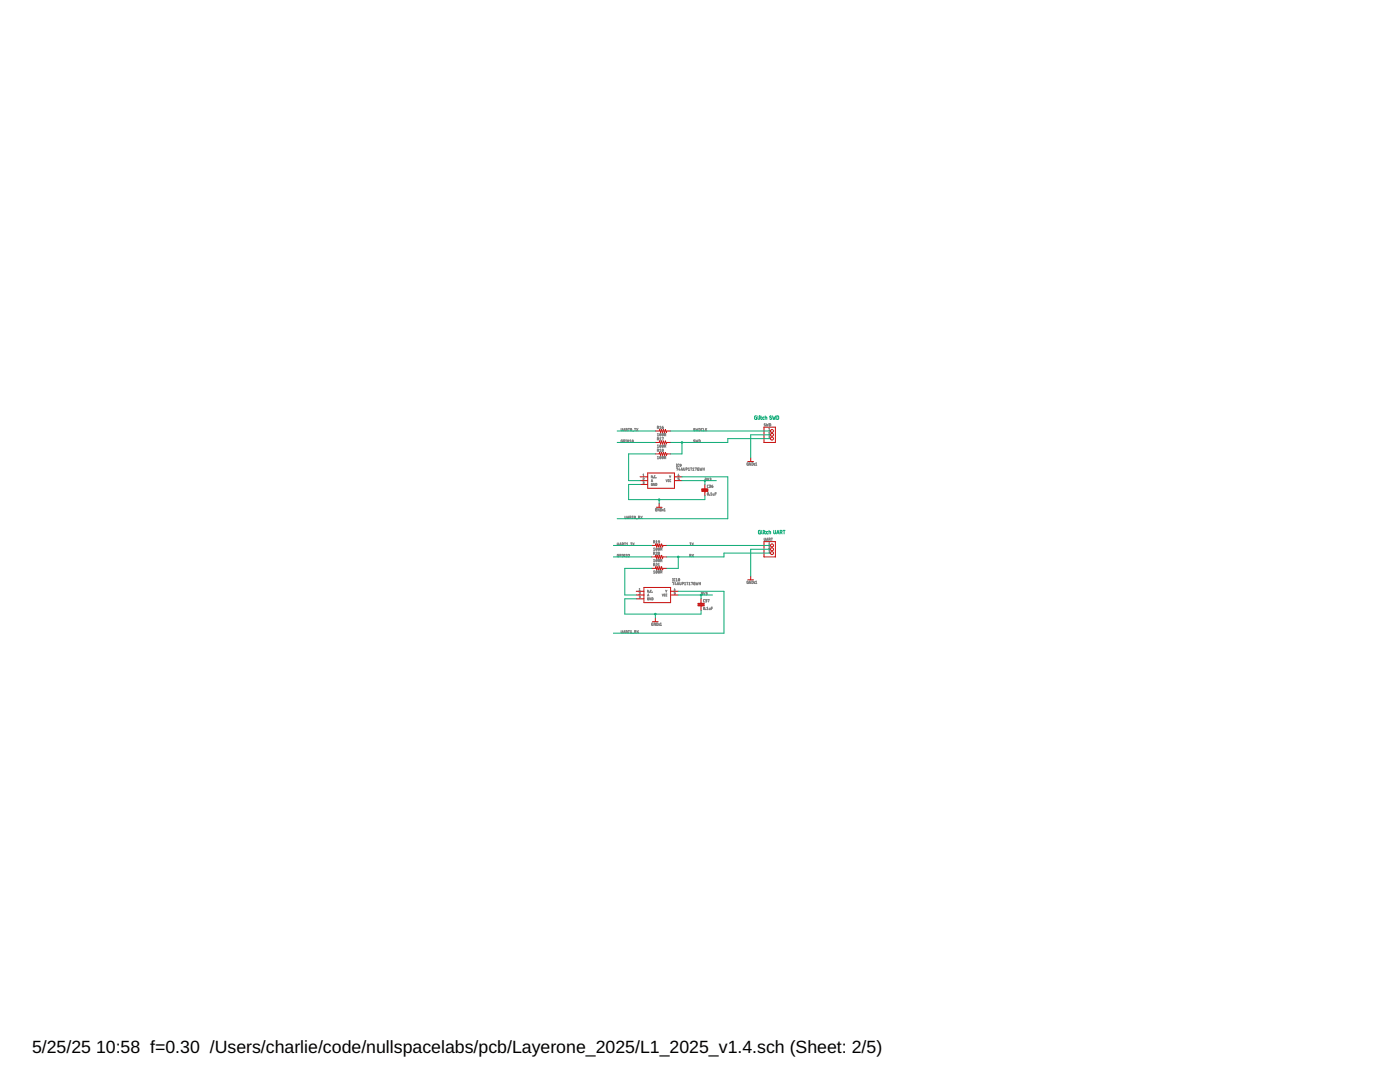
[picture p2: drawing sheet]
<svg xmlns="http://www.w3.org/2000/svg" width="279mm" height="216mm" viewBox="0 0 279 216" stroke-linecap="round" stroke-linejoin="round" font-family="sans-serif">
<defs><g id="words">
<g font-size="3.5">
<text x="6.4" y="210">5/25/25</text>
<text x="19.2" y="210">10:58 f=0.30 /Users/charlie/code/nullspacelabs/pcb/Layerone_2025/L1_2025_v1.4.sch (Sheet: 2/5)</text>
</g>
</g></defs>
<g fill="none" stroke="#808080" stroke-width=".2">
<path d="M124 85.5l.1 .5 .1-.1v-.4M124.2 87.8l-.2 .1 .1 .4h.1l-.1-.3M124.4 86l.2-.5 .1 .5M124.5 88.1l.2-.1v-.1l-.2-.1v.5M124.5 85.9h.2M124.9 87.8h.1M124.9 88.3h.1M124.9 85.8h.2M124.9 87.8v.5M125.1 85.8l.1-.2-.3-.1v.5M125.1 85.8l.1 .2M125.2 87.8h.2v.5l-.2-.1z"/>
<path d="M125.4 85.5h.2M125.5 85.5v.5M125.7 88.3h.2M125.7 87.9l.1-.1v.5M125.9 85.5a.2 .2 0 0 1 .2 .2 .2 .2 0 0 1-.3 .2zM126 85.6l-.2 .3M126.3 86h.2M126.6 85.5h.3M126.7 85.5v.5M127 85.5l.3 .5M127.3 85.5l-.3 .5M128.3 95.4h.2l-.2 .4h.2"/>
<path d="M128.3 96.1l.2 .1-.1 .1M128.3 94.7l.1-.1v.4M128.3 95h.2M128.4 96.3l.1 .2h-.2M130 96.1l.1-.4 .2 .4M130 96h.2M130.2 96.5h-.2l.1 .4h.1v-.3M130.2 94.9v.5l-.2-.5v.5M130.4 95.3h.1M130.7 96.5v.4l-.3-.4v.4M130.7 94.9l-.1 .1v.3l.1 .1M130.9 96.5l.2 .1-.1 .3h-.1z"/>
<path d="M130.9 95.3h.1M130.9 95.4h.1M130.9 95.3v.1M131.2 85.3h.2v-.2l-.2-.1v.5M131.2 87.6h.2v-.2l-.2-.1v.5M131.2 89.9h.2v-.3h-.2v.5M131.2 86.6l.1-.1v.5M131.2 88.9l.1-.1v.5M131.2 91.2l.1-.1v.4M131.2 87h.3M131.2 89.3h.3M131.2 91.5h.3"/>
<path d="M131.4 85.3l.1 .2M131.4 87.6l.1 .2M131.4 89.9l.1 .2M131.7 85.2l.1-.2v.5M131.7 87.4l.1-.1v.5M131.7 89.7l.1-.1v.5M131.7 85.5h.2M131.7 87.8h.2M131.7 90.1h.2M131.7 86.6l.1-.1 .1 .2-.1 .3zM131.7 88.8h.2v.4a.2 .2 0 0 1-.3-.1 .2 .2 0 0 1 .1-.3zM131.7 91.1h.2v.4a.22 .22 0 0 1-.3-.2 .22 .22 0 0 1 .1-.2z"/>
<path d="M131.9 86.6l-.2 .3M131.9 88.9l-.2 .3M131.9 91.2l-.2 .2M132.1 85.3l.3 .1M132.1 85.3l.1 .2 .2-.1M132.1 87.4l.3-.1-.2 .5M132.2 86.6h.2l-.1 .4zM132.2 88.8h.2l-.1 .5zM132.2 91.1l.2 .2-.1 .2-.2-.2zM132.3 85l-.2 .3M132.4 86.6l-.3 .3M132.4 88.9l-.3 .3"/>
<path d="M132.4 91.2l-.3 .2M132.4 85.4h.1M132.6 86.8h.2M132.6 89h.2M132.6 91.3h.2M132.8 86.8l.1-.2-.3-.1v.5M132.8 89l.1-.1-.3-.1v.5M132.8 91.3l.1-.2h-.3v.4M132.8 86.8l.1 .2M132.8 89l.1 .3M132.8 91.3l.1 .2M132.9 95.7l.2 .4 .1-.4"/>
<path d="M133.5 95.7l-.2 .1v.3h.2M133.6 94.9l.1 .2M133.7 95.1v.3M133.9 95.7l-.2 .1v.3h.2M133.9 94.9l-.2 .2M135 93.4h.3l-.2 .5M135 92.6h.1M135 93.1h.1M135 92.6v.5M135.4 94.6l-.1 .3h.3M135.5 94.8v.2M135.5 92.6l-.2 .1v.3l.2 .1"/>
<path d="M135.6 95.4h-.3v.1l.3 .1-.3 .2M135.6 93.4l-.1 .3h.2M135.7 93.6v.3M135.7 92.8l.3 .1M135.7 92.8l.1-.2 .2 .3M135.7 92.8h.1M135.9 93.9l.2-.5 .1 .5M136 92.9l-.3 .2M136 93.7h.2M136.4 93.4l.1 .5 .2-.2v-.3M136.9 93.6h.2v-.2h-.2v.5M137.4 93.5l.1-.1v.5"/>
<path d="M137.4 93.9h.2M137.8 93.4h.3M137.9 93.4v.5M138.2 93.9h.3M138.2 93.5l.2-.1v.5M138.7 85.5l-.3 .1 .3 .3h-.3M138.7 87.8l-.3 .1 .3 .3h-.3M138.7 93.4h.3l-.1 .5M138.9 85.5l.1 .5 .1-.3 .1 .3 .1-.5M138.9 87.8l.1 .5 .1-.4 .1 .4 .1-.5M139.5 93.4l-.3 .1 .1 .4h.2l-.1-.3M139.5 85.5l.2 .1v.4h-.2z"/>
<path d="M139.5 87.8l.2 .1-.1 .4h-.1zM139.7 93.4l.1 .5 .1-.4 .1 .4 .1-.5M140.2 85.5l-.2 .1v.3l.2 .1M140.3 93.6h.2M140.3 93.4v.5M140.4 85.5v.5h.2M140.5 93.4v.5M140.7 95.4l.3 .1-.1 .1M140.8 95.6h.1M140.8 85.5v.5M140.8 95.6l.2 .2-.3 .1M140.9 85.7l.2 .3"/>
<path d="M141.1 85.5l-.3 .3M141.1 95.4l.2 .5 .2-.5M141.2 98.3a.2 .2 0 0 1 .2 .3 .2 .2 0 0 1-.2 .1zM141.4 96.8l-.2 .1v.3l.2 .1M141.4 98.4l-.2 .3M141.5 96.8h.3l-.1 .2M141.6 98.8h.1M141.6 97h.1M141.6 95.4l.3 .1-.1 .1M141.7 97l.1 .2-.3 .1M141.7 95.6h.1M141.8 95.6l.1 .2-.3 .1"/>
<path d="M141.8 98.8h.3M141.8 98.4l.1-.1v.5M142 97l.3 .1-.1 .2zM142.2 96.8l-.2 .2M142.3 98.5v.3h.2v-.3M142.7 98.5h.3M143 98.3h-.3v.5M149.4 92.4h-.3v.4h.3l-.1-.2M149.8 92.4v.4l-.2-.4v.4M150.1 92.4h.2v.4h-.2zM150.6 92.5v.1M150.6 92.8h.1"/>
<path d="M150.6 92.5h.1M150.6 92.6h.1M150.8 92.5l.1-.1v.4M150.8 92.8h.2M152.7 84.6h-.2l.3 .4h-.3M152.9 84.5l.1 .5 .1-.3 .1 .3 .2-.5M153.4 86.3h.2l-.2 .3h.2M153.4 87h.2l-.1 .2M153.4 85.6l.1-.2v.5M153.4 85.9h.2M153.5 87.2l.1 .1-.2 .1M153.6 84.5l.2 .1v.4h-.2z"/>
<path d="M123.2 108.3l.1 .5h.1l.1-.5M123.5 110.6l-.3 .1 .1 .4h.2l-.1-.3M123.7 108.8l.1-.5 .2 .5M123.7 110.9l.3-.2-.3-.1v.5M123.7 108.7h.2M124.1 111.1h.1M124.1 110.6h.1M124.2 108.6h.1M124.2 110.6v.5M124.3 108.6l.1-.2-.2-.1v.5M124.3 108.6l.1 .2M124.5 110.7h.2l-.1 .4-.1-.1z"/>
<path d="M124.6 108.3h.3M124.7 103l.1 .5 .2-.1v-.4M124.7 108.3v.5M124.9 110.7h.3l-.3 .4h.3M125 108.4l.2-.1v.5M125 108.8h.3M125.2 103.5l.1-.5 .2 .5M125.2 103.4h.3M125.4 110.7h.2l-.2 .4h.2M125.5 108.9h.2M125.7 103.3l.3-.1-.1-.2h-.2v.5M125.9 103.3l.1 .2"/>
<path d="M125.9 108.3h.2M126 108.3v.5M126.1 103h.3M126.3 103v.5M126.3 108.3l.3 .5M126.6 108.3l-.3 .5M126.6 103a.2 .2 0 0 1 .2 .2 .2 .2 0 0 1-.2 .2zM126.8 103.1l-.2 .3M127 103.5h.2M127.4 103.3h.2v-.3h-.2v.5M127.6 118.3l.1-.1-.1 .4h.2M127.6 119h.2l-.1 .1"/>
<path d="M127.6 117.5l.1-.1v.5M127.6 117.9h.2M127.6 119.1h.1M127.6 103.3l.1 .2M127.7 119.1l.1 .2-.2 .1M127.9 103l.3 .5M128.2 103l-.3 .5M129.2 118.9l.2-.4 .1 .4M129.3 118.8h.2M129.5 119.3h-.3l.1 .4h.2l-.1-.2M129.5 117.8v.4l-.3-.4v.4M129.6 118.2h.1"/>
<path d="M129.9 119.3v.4l-.2-.4v.4M130 117.8l-.2 .1v.2l.2 .1M130.1 119.3h.2v.4h-.2zM130.1 118.2h.1M130.4 108.1h.2v-.2h-.2v.5M130.4 110.4h.2v-.2h-.2v.5M130.4 112.7h.2v-.2l-.2-.1v.5M130.4 109.4l.2-.1v.5M130.4 111.7l.2-.1v.5M130.4 114l.2-.1v.5M130.4 109.8h.3M130.4 112.1h.3"/>
<path d="M130.4 114.4h.3M130.6 108.1l.1 .3M130.6 110.4l.1 .3M130.6 112.7l.1 .2M130.9 110.3l.2-.1-.2 .5h.3M130.9 112.6l.2-.1-.2 .4h.3M130.9 108l.1-.1v.5M130.9 108.4h.3M130.9 109.4l.2-.1 .1 .3-.2 .2zM131 111.6l.2 .2-.2 .3-.1-.3zM131 113.9l.2 .2-.1 .3-.2-.3zM131.1 101.5h-.3l.1 .5h.2l-.1-.3"/>
<path d="M131.1 109.4l-.2 .3M131.1 111.7l-.2 .3M131.1 114l-.2 .3M131.4 108l.2 .1M131.4 108l.1-.1 .1 .2M131.4 108h.1M131.4 112.9h.2M131.4 112.6l.1-.2v.5M131.4 109.3l.2 .3-.1 .2-.1-.2zM131.4 111.6l.2 .2-.1 .3-.1-.3zM131.4 113.9l.2 .2v.3l-.2-.3zM131.4 110.2l.2 .2-.1 .3-.1-.3z"/>
<path d="M131.6 101.5v.5l-.3-.5v.5M131.6 109.4l-.2 .3M131.6 111.7l-.2 .3M131.6 114l-.2 .3M131.6 110.3l-.2 .2M131.6 108.1l-.2 .3M131.8 101.5h.3l-.1 .4-.2 .1zM131.8 109.6h.2M131.8 111.9h.2M131.8 114.2h.2M132 109.6l.1-.2-.3-.1v.5M132 111.9l.1-.2-.3-.1v.5"/>
<path d="M132 114.2l.1-.2-.3-.1v.5M132 109.6l.1 .2M132 111.9l.1 .2M132 114.2l.1 .2M132.1 118.5l.2 .4 .1-.4M132.3 101.7h.1M132.3 101.9h.1M132.5 102h.3M132.5 101.6l.2-.1v.5M132.8 118.5l-.2 .1v.3h.2M132.8 117.8l.2 .2M133 118v.2"/>
<path d="M133.1 118.5l-.2 .1v.3h.2M133.1 117.8l-.1 .2M134.2 116.3l.3-.1-.1 .5M134.3 115.4v.5M134.6 117.4v.4h.2M134.7 117.7v.2M134.7 115.4l-.2 .1v.4h.2M134.8 118.2h-.2v.2l.2 .1-.2 .1M134.8 116.2l-.1 .4h.3M134.9 116.5v.2M134.9 115.9h.3M134.9 115.5l.1-.1v.5"/>
<path d="M135.1 116.7l.2-.5 .2 .5M135.2 116.6h.2M135.5 115.5l.2 .2-.2 .2-.1-.2zM135.6 115.5l-.2 .3M135.7 116.2v.5l.2-.1v-.4M136.2 116.5h.2v-.3h-.2v.5M136.6 116.3l.1-.1v.5M136.6 116.7h.3M137 116.2h.3M137.2 116.2v.5M137.5 116.7h.3M137.5 116.3l.1-.1v.5"/>
<path d="M137.6 108.3h.3M137.6 110.9h.2M137.8 110.9l.1-.2-.3-.1v.5M137.8 108.3v.5M137.8 110.9l.1 .2M137.9 116.3l.3-.1-.1 .5M138.1 108.3l.3 .5M138.1 110.6l.3 .5M138.4 108.3l-.3 .5M138.4 110.6l-.3 .5M138.7 116.2l-.3 .1 .1 .4h.2l-.1-.3M138.9 116.2l.1 .5 .1-.3 .1 .3 .1-.5"/>
<path d="M139.5 116.4h.3M139.5 116.2v.5M139.8 116.2v.5M139.9 118.2h.3l-.1 .2M140 118.4h.1M140.1 118.4l.1 .2-.3 .1M140.4 118.2l.1 .5 .2-.5M140.6 119.6l-.2 .1v.4h.2M140.8 119.6l.3 .1-.2 .1M140.8 119.8h.1M140.9 118.2l.2 .1-.2 .1M140.9 119.8l.2 .2-.3 .1"/>
<path d="M141 118.4l.1 .2-.2 .1M141.3 119.7l.2-.1-.1 .5M149.4 116h-.3v.4h.3l-.1-.2M149.8 116v.4l-.2-.4v.4M150.1 116h.2v.4h-.2zM150.6 116.4h.1M150.6 116.1h.1M150.8 116.4h.2M150.8 116.1l.1-.1v.4M152.5 107.4l.1 .5 .1-.1 .1-.4M153 107.9l.1-.5 .2 .5M153 107.7h.2"/>
<path d="M153.4 109.2l.2-.1-.2 .4h.2M153.4 109.8l.2 .1-.1 .1M153.4 108.4l.1-.1v.4M153.4 108.7h.2M153.5 107.7h.1M153.5 110l.1 .2h-.2M153.6 107.7l.1-.2-.2-.1v.5M153.6 107.7l.1 .2M153.9 107.4h.3M154 107.4v.5M124 125.8l.1 .5h.1v-.5M124.4 126.3l.2-.5 .1 .5"/>
<path d="M124.5 126.2h.2M124.9 126.1h.2M125.1 126.1l.1-.2-.3-.1v.5M125.1 126.1l.1 .2M125.4 125.8h.2M125.5 125.8v.5M125.8 125.9l.1-.1v.5M125.8 126.3h.3M126.3 126.4h.2M126.7 126.1h.2v-.2l-.2-.1v.5M126.8 126.1l.1 .2M127.1 125.8l.3 .5"/>
<path d="M127.4 125.8l-.3 .5M130.3 124.3l-.2 .1v.4h.2l-.1-.3M130.8 124.3v.5l-.2-.5v.5M131 124.3l.3 .1v.4h-.3zM131.5 124.5h.1M131.5 124.7v.1M131.5 124.7h.1M131.6 124.5h.1M131.6 124.7v.1M131.7 124.4l.2-.1v.5M131.7 124.8h.3M140.4 121.2h.2l.1 .2-.2 .2z"/>
<path d="M140.6 121.3l-.2 .2M140.8 121.6h.1M141.1 121.6h.2M141.1 121.3l.1-.1v.4M141.5 121.3l.1 .3h.2v-.3M142 121.4h.2M142.2 121.2h-.2v.4"/>
<circle cx="126.3" cy="87.9" r=".11"/>
<circle cx="126.3" cy="88.1" r=".14"/>
<circle cx="132.2" cy="89.7" r=".11"/>
<circle cx="132.3" cy="90" r=".14"/>
</g>
<g fill="none" stroke="#c90d0c" stroke-width=".2">
<path d="M127.7 95.9h1.6M127.7 96.7h1.6M127.7 95.1h1.6M129.3 94.4h5.3v3h-5.3zM130.8 86h.8l.1-.3 .1 .6 .2-.6 .2 .6 .2-.6 .2 .6 .2-.6 .2 .6 .1-.3h.7M130.8 88.3h.8l.1-.3 .1 .6 .2-.6 .2 .6 .2-.6 .2 .6 .2-.6 .2 .6 .1-.3h.7M130.8 90.6h.8l.1-.3 .1 .6 .2-.6 .2 .6 .2-.6 .2 .6 .2-.6 .2 .6 .1-.3h.7M134.6 95.9h1.5M134.6 95.1h1.5M140.7 96.7v.9M140.7 98v.9M149.2 92.1h1.2"/>
<path d="M149.8 91.3v.8M152.5 85.2h2.2v3.1h-2.2zM153.6 86h.2M153.6 86.8h.2M153.6 87.5h.2M127 118.7h1.5M127 119.5h1.5M127 118h1.5M128.5 117.2h5.3v3h-5.3zM130 108.8h.8l.1-.3 .2 .6 .2-.6 .2 .6 .2-.6 .1 .6 .2-.6 .2 .6 .1-.3h.8M130 111.1h.8l.1-.3 .2 .6 .2-.6 .2 .6 .2-.6 .1 .6 .2-.6 .2 .6 .1-.3h.8M130 113.4h.8l.1-.3 .2 .6 .2-.6 .2 .6 .2-.6 .1 .6 .2-.6 .2 .6 .1-.3h.8"/>
<path d="M131 101.2h1.1M131.6 100.5v.7M133.8 118.7h1.6M133.8 118h1.6M139.9 119.5v.9M149.2 115.7h1.2M149.8 114.9v.8M152.5 108.1h2.2v3h-2.2zM153.6 108.8h.2M153.6 109.6h.2M153.6 110.4h.2M130.2 124.1h1.2"/>
<path d="M130.8 123.3v.8M139.9 120.9v.9"/>
<circle cx="154.1" cy="86" r=".3"/>
<circle cx="154.1" cy="86.8" r=".3"/>
<circle cx="154.1" cy="87.5" r=".3"/>
<circle cx="154.1" cy="109.6" r=".3"/>
<circle cx="154.1" cy="108.8" r=".3"/>
<circle cx="154.1" cy="110.4" r=".3"/>
</g>
<g fill="#c90d0c" stroke="#c90d0c" stroke-width=".2">
<path d="M140.1 97.9h1.2v.1h-1.2z"/>
<path d="M140.1 97.6h1.2v.1h-1.2z"/>
<path d="M139.3 120.7h1.2v.2h-1.2z"/>
<path d="M139.3 120.4h1.2v.2h-1.2z"/>
</g>
<g fill="none" stroke="#0dab76" stroke-width=".2">
<path d="M123.2 86h7.6M123.2 88.3h7.6M127.7 96.7h-2.2v3h15.2v-.8M130.8 90.6h-5.3v5.3h2.2M131.6 99.7v.8M133.8 86h19.8M136.1 88.3v2.3h-2.3M136.1 95.1h9.1v8.4h-22M136.1 95.9h6.9M140.7 95.9v.8M151 83l-.4 .1 .1 .6h.3v-.4h-.1M151.3 83v.6l.1 .1"/>
<path d="M151.6 83h.1M151.6 83.2v.5M151.8 83.2h.2M151.8 83v.6l.2 .1M152.5 83.2l-.3 .1v.3l.3 .1M152.7 83.2l.3 .1v.4M152.7 83v.7M153.6 87.5h-8.4v.8h-11.4M153.6 86.8h-3.8v4.5M153.9 83.1l-.2-.1-.1 .1 .4 .5h-.4M154.2 83l.1 .7 .2-.5 .1 .5 .2-.7M155 83l.4 .1-.1 .6h-.3z"/>
<path d="M122.4 108.8h7.6M122.4 111.1h7.6M127 119.5h-2.3v3h15.2v-.7M130 113.4h-5.3v5.3h2.3M133.1 108.8h20.5M135.4 118.7h6.8M135.4 111.1v2.3h-2.3M135.4 118h9.1v8.3h-22.1M139.9 118.7v.8M151.7 105.8l-.3 .1v.6h.3v-.4h-.1M152 105.8v.6l.1 .1M152.3 105.8h.1"/>
<path d="M152.4 106.1v.4M152.5 106.1h.3M152.6 105.8v.6l.2 .1M153.3 106.1h-.3v.4h.3M153.5 106.1h.3v.4M153.5 105.8v.7M153.6 109.6h-3.8v5.3M153.6 110.4h-9.1v.7h-11.4M154.4 105.8v.6l.2 .1 .2-.1v-.6M155 106.5l.3-.7 .2 .7M155.1 106.3h.3M155.7 106.2h.2"/>
<path d="M155.9 106.2l.2-.3-.4-.1v.7M155.9 106.2l.2 .3M156.3 105.8h.4M156.5 105.8v.7M130.8 122.5v.8"/>
</g>
<g fill="#0dab76" stroke="#0dab76" stroke-width=".2">
<circle cx="136.1" cy="88.3" r=".15"/>
<circle cx="140.7" cy="95.9" r=".15"/>
<circle cx="139.9" cy="118.7" r=".15"/>
<circle cx="131.6" cy="99.7" r=".15"/>
<circle cx="130.8" cy="122.5" r=".15"/>
<circle cx="135.4" cy="111.1" r=".15"/>
</g>
<use href="#words"/>
</svg>
